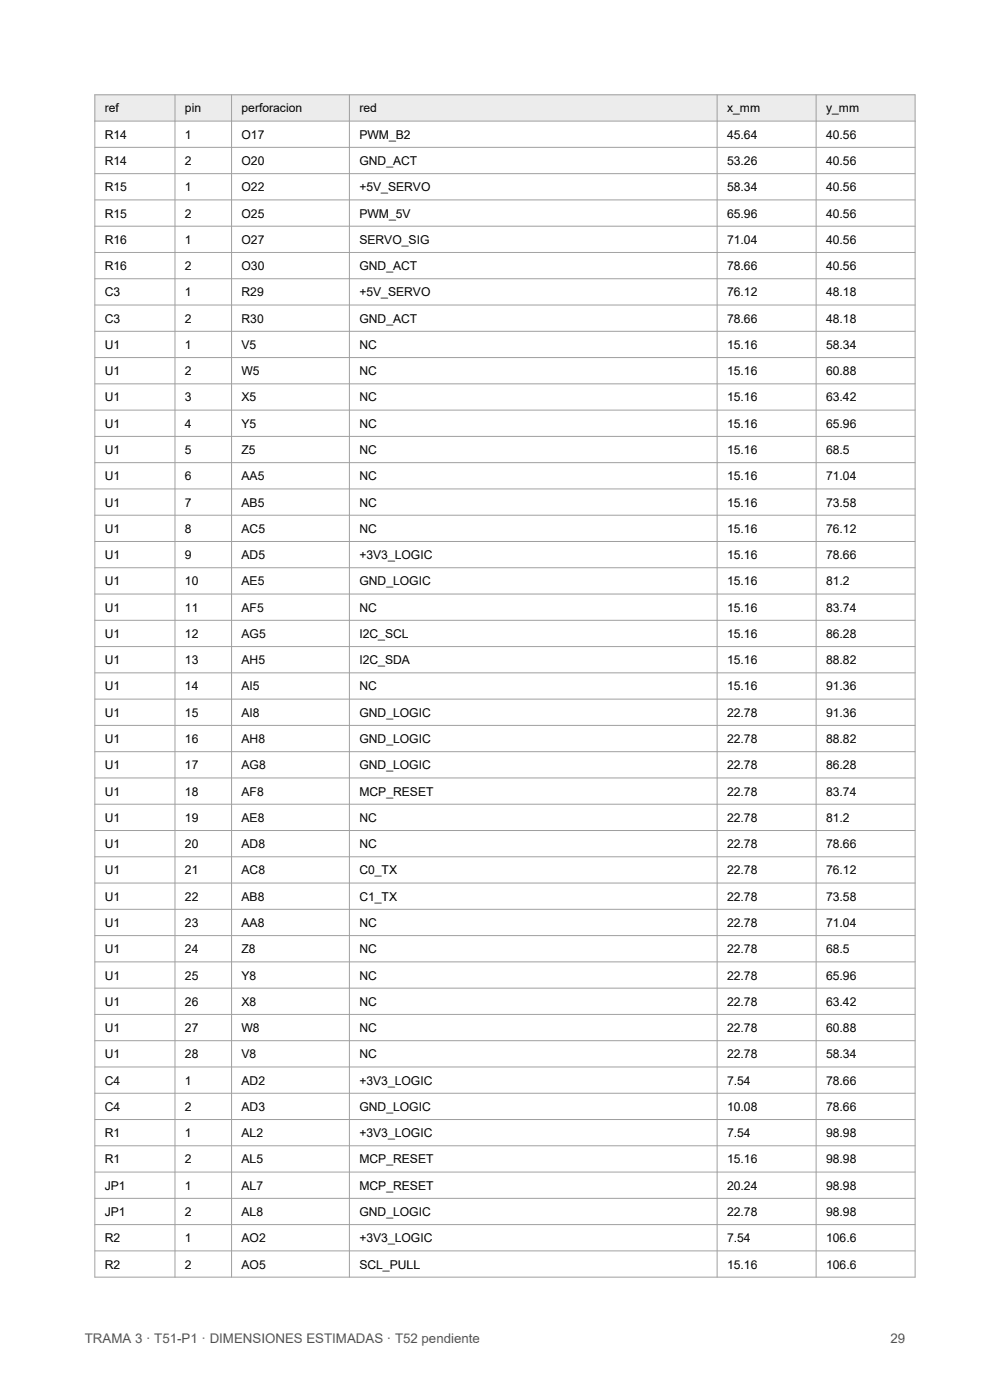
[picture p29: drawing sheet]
<svg xmlns="http://www.w3.org/2000/svg" width="210mm" height="297mm" viewBox="0 0 210 297" stroke-linecap="round" stroke-linejoin="round" font-family="sans-serif">
<defs><g id="words">
<g font-size="2.8" fill="#555">
<text x="18" y="285">TRAMA 3 · T51-P1 · DIMENSIONES ESTIMADAS · T52 pendiente</text>
<text x="188.9" y="285">29</text>
</g>
<g font-size="2.6">
<text x="22.2" y="23.9">ref</text>
<text x="39.2" y="23.9">pin</text>
<text x="51.2" y="23.9">perforacion</text>
<text x="76.2" y="23.9">red</text>
<text x="154.2" y="23.9">x_mm</text>
<text x="175.2" y="23.9">y_mm</text>
<text x="22.2" y="29.4">R14</text>
<text x="39.2" y="29.4">1</text>
<text x="51.2" y="29.4">O17</text>
<text x="76.2" y="29.4">PWM_B2</text>
<text x="154.2" y="29.4">45.64</text>
<text x="175.2" y="29.4">40.56</text>
<text x="22.2" y="35">R14</text>
<text x="39.2" y="35">2</text>
<text x="51.2" y="35">O20</text>
<text x="76.2" y="35">GND_ACT</text>
<text x="154.2" y="35">53.26</text>
<text x="175.2" y="35">40.56</text>
<text x="22.2" y="40.6">R15</text>
<text x="39.2" y="40.6">1</text>
<text x="51.2" y="40.6">O22</text>
<text x="76.2" y="40.6">+5V_SERVO</text>
<text x="154.2" y="40.6">58.34</text>
<text x="175.2" y="40.6">40.56</text>
<text x="22.2" y="46.2">R15</text>
<text x="39.2" y="46.2">2</text>
<text x="51.2" y="46.2">O25</text>
<text x="76.2" y="46.2">PWM_5V</text>
<text x="154.2" y="46.2">65.96</text>
<text x="175.2" y="46.2">40.56</text>
<text x="22.2" y="51.7">R16</text>
<text x="39.2" y="51.7">1</text>
<text x="51.2" y="51.7">O27</text>
<text x="76.2" y="51.7">SERVO_SIG</text>
<text x="154.2" y="51.7">71.04</text>
<text x="175.2" y="51.7">40.56</text>
<text x="22.2" y="57.3">R16</text>
<text x="39.2" y="57.3">2</text>
<text x="51.2" y="57.3">O30</text>
<text x="76.2" y="57.3">GND_ACT</text>
<text x="154.2" y="57.3">78.66</text>
<text x="175.2" y="57.3">40.56</text>
<text x="22.2" y="62.9">C3</text>
<text x="39.2" y="62.9">1</text>
<text x="51.2" y="62.9">R29</text>
<text x="76.2" y="62.9">+5V_SERVO</text>
<text x="154.2" y="62.9">76.12</text>
<text x="175.2" y="62.9">48.18</text>
<text x="22.2" y="68.4">C3</text>
<text x="39.2" y="68.4">2</text>
<text x="51.2" y="68.4">R30</text>
<text x="76.2" y="68.4">GND_ACT</text>
<text x="154.2" y="68.4">78.66</text>
<text x="175.2" y="68.4">48.18</text>
<text x="22.2" y="74">U1</text>
<text x="39.2" y="74">1</text>
<text x="51.2" y="74">V5</text>
<text x="76.2" y="74">NC</text>
<text x="154.2" y="74">15.16</text>
<text x="175.2" y="74">58.34</text>
<text x="22.2" y="79.6">U1</text>
<text x="39.2" y="79.6">2</text>
<text x="51.2" y="79.6">W5</text>
<text x="76.2" y="79.6">NC</text>
<text x="154.2" y="79.6">15.16</text>
<text x="175.2" y="79.6">60.88</text>
<text x="22.2" y="85.2">U1</text>
<text x="39.2" y="85.2">3</text>
<text x="51.2" y="85.2">X5</text>
<text x="76.2" y="85.2">NC</text>
<text x="154.2" y="85.2">15.16</text>
<text x="175.2" y="85.2">63.42</text>
<text x="22.2" y="90.7">U1</text>
<text x="39.2" y="90.7">4</text>
<text x="51.2" y="90.7">Y5</text>
<text x="76.2" y="90.7">NC</text>
<text x="154.2" y="90.7">15.16</text>
<text x="175.2" y="90.7">65.96</text>
<text x="22.2" y="96.3">U1</text>
<text x="22.2" y="101.9">U1</text>
<text x="39.2" y="96.3">5</text>
<text x="39.2" y="101.9">6</text>
<text x="51.2" y="96.3">Z5</text>
<text x="51.2" y="101.9">AA5</text>
<text x="76.2" y="96.3">NC</text>
<text x="76.2" y="101.9">NC</text>
<text x="154.2" y="96.3">15.16</text>
<text x="154.2" y="101.9">15.16</text>
<text x="175.2" y="96.3">68.5</text>
<text x="175.2" y="101.9">71.04</text>
<text x="22.2" y="107.5">U1</text>
<text x="39.2" y="107.5">7</text>
<text x="51.2" y="107.5">AB5</text>
<text x="76.2" y="107.5">NC</text>
<text x="154.2" y="107.5">15.16</text>
<text x="175.2" y="107.5">73.58</text>
<text x="22.2" y="113">U1</text>
<text x="39.2" y="113">8</text>
<text x="51.2" y="113">AC5</text>
<text x="76.2" y="113">NC</text>
<text x="154.2" y="113">15.16</text>
<text x="175.2" y="113">76.12</text>
<text x="22.2" y="118.6">U1</text>
<text x="39.2" y="118.6">9</text>
<text x="51.2" y="118.6">AD5</text>
<text x="76.2" y="118.6">+3V3_LOGIC</text>
<text x="154.2" y="118.6">15.16</text>
<text x="175.2" y="118.6">78.66</text>
<text x="22.2" y="124.2">U1</text>
<text x="39.2" y="124.2">10</text>
<text x="51.2" y="124.2">AE5</text>
<text x="76.2" y="124.2">GND_LOGIC</text>
<text x="154.2" y="124.2">15.16</text>
<text x="175.2" y="124.2">81.2</text>
<text x="22.2" y="129.8">U1</text>
<text x="39.2" y="129.8">11</text>
<text x="51.2" y="129.8">AF5</text>
<text x="76.2" y="129.8">NC</text>
<text x="154.2" y="129.8">15.16</text>
<text x="175.2" y="129.8">83.74</text>
<text x="22.2" y="135.3">U1</text>
<text x="39.2" y="135.3">12</text>
<text x="51.2" y="135.3">AG5</text>
<text x="76.2" y="135.3">I2C_SCL</text>
<text x="154.2" y="135.3">15.16</text>
<text x="175.2" y="135.3">86.28</text>
<text x="22.2" y="140.9">U1</text>
<text x="39.2" y="140.9">13</text>
<text x="51.2" y="140.9">AH5</text>
<text x="76.2" y="140.9">I2C_SDA</text>
<text x="154.2" y="140.9">15.16</text>
<text x="175.2" y="140.9">88.82</text>
<text x="22.2" y="146.5">U1</text>
<text x="39.2" y="146.5">14</text>
<text x="51.2" y="146.5">AI5</text>
<text x="76.2" y="146.5">NC</text>
<text x="154.2" y="146.5">15.16</text>
<text x="175.2" y="146.5">91.36</text>
<text x="22.2" y="152.1">U1</text>
<text x="39.2" y="152.1">15</text>
<text x="51.2" y="152.1">AI8</text>
<text x="76.2" y="152.1">GND_LOGIC</text>
<text x="154.2" y="152.1">22.78</text>
<text x="175.2" y="152.1">91.36</text>
<text x="22.2" y="157.6">U1</text>
<text x="39.2" y="157.6">16</text>
<text x="51.2" y="157.6">AH8</text>
<text x="76.2" y="157.6">GND_LOGIC</text>
<text x="154.2" y="157.6">22.78</text>
<text x="175.2" y="157.6">88.82</text>
<text x="22.2" y="163.2">U1</text>
<text x="39.2" y="163.2">17</text>
<text x="51.2" y="163.2">AG8</text>
<text x="76.2" y="163.2">GND_LOGIC</text>
<text x="154.2" y="163.2">22.78</text>
<text x="175.2" y="163.2">86.28</text>
<text x="22.2" y="168.8">U1</text>
<text x="39.2" y="168.8">18</text>
<text x="51.2" y="168.8">AF8</text>
<text x="76.2" y="168.8">MCP_RESET</text>
<text x="154.2" y="168.8">22.78</text>
<text x="175.2" y="168.8">83.74</text>
<text x="22.2" y="174.4">U1</text>
<text x="22.2" y="179.9">U1</text>
<text x="39.2" y="174.4">19</text>
<text x="39.2" y="179.9">20</text>
<text x="51.2" y="174.4">AE8</text>
<text x="51.2" y="179.9">AD8</text>
<text x="76.2" y="174.4">NC</text>
<text x="76.2" y="179.9">NC</text>
<text x="154.2" y="174.4">22.78</text>
<text x="154.2" y="179.9">22.78</text>
<text x="175.2" y="174.4">81.2</text>
<text x="175.2" y="179.9">78.66</text>
<text x="22.2" y="185.5">U1</text>
<text x="39.2" y="185.5">21</text>
<text x="51.2" y="185.5">AC8</text>
<text x="76.2" y="185.5">C0_TX</text>
<text x="154.2" y="185.5">22.78</text>
<text x="175.2" y="185.5">76.12</text>
<text x="22.2" y="191.1">U1</text>
<text x="39.2" y="191.1">22</text>
<text x="51.2" y="191.1">AB8</text>
<text x="76.2" y="191.1">C1_TX</text>
<text x="154.2" y="191.1">22.78</text>
<text x="175.2" y="191.1">73.58</text>
<text x="22.2" y="196.6">U1</text>
<text x="39.2" y="196.6">23</text>
<text x="51.2" y="196.6">AA8</text>
<text x="76.2" y="196.6">NC</text>
<text x="154.2" y="196.6">22.78</text>
<text x="175.2" y="196.6">71.04</text>
<text x="22.2" y="202.2">U1</text>
<text x="39.2" y="202.2">24</text>
<text x="51.2" y="202.2">Z8</text>
<text x="76.2" y="202.2">NC</text>
<text x="154.2" y="202.2">22.78</text>
<text x="175.2" y="202.2">68.5</text>
<text x="22.2" y="207.8">U1</text>
<text x="39.2" y="207.8">25</text>
<text x="51.2" y="207.8">Y8</text>
<text x="76.2" y="207.8">NC</text>
<text x="154.2" y="207.8">22.78</text>
<text x="175.2" y="207.8">65.96</text>
<text x="22.2" y="213.4">U1</text>
<text x="39.2" y="213.4">26</text>
<text x="51.2" y="213.4">X8</text>
<text x="76.2" y="213.4">NC</text>
<text x="154.2" y="213.4">22.78</text>
<text x="175.2" y="213.4">63.42</text>
<text x="22.2" y="218.9">U1</text>
<text x="39.2" y="218.9">27</text>
<text x="51.2" y="218.9">W8</text>
<text x="76.2" y="218.9">NC</text>
<text x="154.2" y="218.9">22.78</text>
<text x="175.2" y="218.9">60.88</text>
<text x="22.2" y="224.5">U1</text>
<text x="39.2" y="224.5">28</text>
<text x="51.2" y="224.5">V8</text>
<text x="76.2" y="224.5">NC</text>
<text x="154.2" y="224.5">22.78</text>
<text x="175.2" y="224.5">58.34</text>
<text x="22.2" y="230.1">C4</text>
<text x="39.2" y="230.1">1</text>
<text x="51.2" y="230.1">AD2</text>
<text x="76.2" y="230.1">+3V3_LOGIC</text>
<text x="154.2" y="230.1">7.54</text>
<text x="175.2" y="230.1">78.66</text>
<text x="22.2" y="235.7">C4</text>
<text x="39.2" y="235.7">2</text>
<text x="51.2" y="235.7">AD3</text>
<text x="76.2" y="235.7">GND_LOGIC</text>
<text x="154.2" y="235.7">10.08</text>
<text x="175.2" y="235.7">78.66</text>
<text x="22.2" y="241.2">R1</text>
<text x="39.2" y="241.2">1</text>
<text x="51.2" y="241.2">AL2</text>
<text x="76.2" y="241.2">+3V3_LOGIC</text>
<text x="154.2" y="241.2">7.54</text>
<text x="175.2" y="241.2">98.98</text>
<text x="22.2" y="246.8">R1</text>
<text x="39.2" y="246.8">2</text>
<text x="51.2" y="246.8">AL5</text>
<text x="76.2" y="246.8">MCP_RESET</text>
<text x="154.2" y="246.8">15.16</text>
<text x="175.2" y="246.8">98.98</text>
<text x="22.2" y="252.4">JP1</text>
<text x="22.2" y="258">JP1</text>
<text x="39.2" y="252.4">1</text>
<text x="39.2" y="258">2</text>
<text x="51.2" y="252.4">AL7</text>
<text x="51.2" y="258">AL8</text>
<text x="76.2" y="252.4">MCP_RESET</text>
<text x="76.2" y="258">GND_LOGIC</text>
<text x="154.2" y="252.4">20.24</text>
<text x="154.2" y="258">22.78</text>
<text x="175.2" y="252.4">98.98</text>
<text x="175.2" y="258">98.98</text>
<text x="22.2" y="263.5">R2</text>
<text x="39.2" y="263.5">1</text>
<text x="51.2" y="263.5">AO2</text>
<text x="76.2" y="263.5">+3V3_LOGIC</text>
<text x="154.2" y="263.5">7.54</text>
<text x="175.2" y="263.5">106.6</text>
<text x="22.2" y="269.1">R2</text>
<text x="39.2" y="269.1">2</text>
<text x="51.2" y="269.1">AO5</text>
<text x="76.2" y="269.1">SCL_PULL</text>
<text x="154.2" y="269.1">15.16</text>
<text x="175.2" y="269.1">106.6</text>
</g>
</g></defs>
<path d="M20.1 20.1h174v5.6h-174z" fill-rule="evenodd" fill="#ececec"/>
<g fill="none" stroke="#a0a0a0" stroke-width=".21">
<path d="M20.1 20.1h174v250.8h-174zM20.1 25.7h174M20.1 31.3h174M20.1 36.8h174M37.1 20.1v250.8M49.1 20.1v250.8M74.1 20.1v250.8M152.1 20.1v250.8M173.1 20.1v250.8M20.1 42.4h174M20.1 48h174M20.1 53.6h174"/>
<path d="M20.1 59.1h174M20.1 64.7h174M20.1 70.3h174M20.1 75.9h174M20.1 81.4h174M20.1 87h174M20.1 92.6h174M20.1 98.2h174M20.1 103.7h174M20.1 109.3h174M20.1 114.9h174M20.1 120.4h174"/>
<path d="M20.1 126h174M20.1 131.6h174M20.1 137.2h174M20.1 142.7h174M20.1 148.3h174M20.1 153.9h174M20.1 159.5h174M20.1 165h174M20.1 170.6h174M20.1 176.2h174M20.1 181.8h174M20.1 187.3h174"/>
<path d="M20.1 192.9h174M20.1 198.5h174M20.1 204.1h174M20.1 209.6h174M20.1 215.2h174M20.1 220.8h174M20.1 226.4h174M20.1 231.9h174M20.1 237.5h174M20.1 243.1h174M20.1 248.6h174M20.1 254.2h174"/>
<path d="M20.1 259.8h174M20.1 265.4h174"/>
</g>
<use href="#words"/>
</svg>
